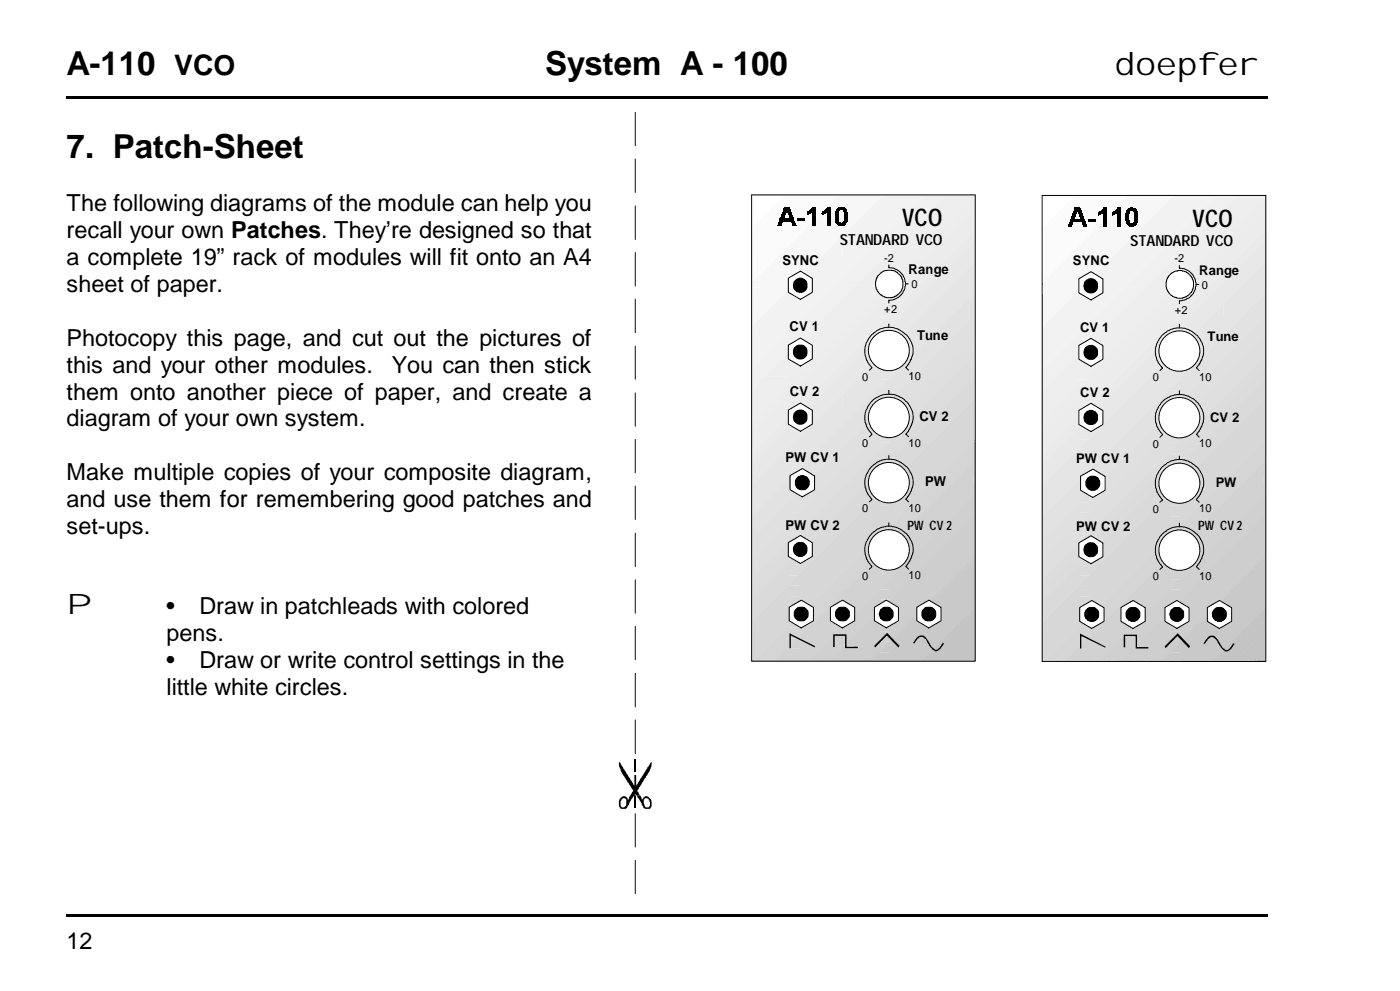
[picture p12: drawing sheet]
<svg xmlns="http://www.w3.org/2000/svg" width="210mm" height="149mm" viewBox="0 0 210 149" stroke-linecap="round" stroke-linejoin="round" font-family="sans-serif">
<defs><g id="words">
<g font-size="5">
<text x="10" y="11.3">A-110</text>
<text x="81.7" y="11.3">System A - 100</text>
<text x="10" y="23.7">7. Patch-Sheet</text>
</g>
<text font-size="4.8" x="167.2" y="11.3">doepfer</text>
<g font-size="4.2">
<text x="26.1" y="11.3">VCO</text>
<text x="10" y="92.1">P</text>
</g>
<g font-size="3.6">
<text x="135.3" y="33.9">VCO</text>
<text x="178.8" y="34">VCO</text>
</g>
<g font-size="3.5">
<text x="10" y="31.6">The following diagrams of the module can help you</text>
<text x="10" y="35.7">recall your own Patches. They’re designed so that</text>
<text x="10" y="39.8">a complete 19” rack of modules will fit onto an A4</text>
<text x="10" y="43.8">sheet of paper.</text>
<text x="10" y="51.9">Photocopy this page, and cut out the pictures of</text>
<text x="10" y="55.9">this and your other modules.</text>
<text x="10" y="59.9">them onto another piece of paper, and create a</text>
<text x="58.8" y="55.9">You can then stick</text>
<text x="10" y="63.9">diagram of your own system.</text>
<text x="10" y="72">Make multiple copies of your composite diagram,</text>
<text x="10" y="76">and use them for remembering good patches and</text>
<text x="10" y="80">set-ups.</text>
<text x="25" y="92.1">•</text>
<text x="29.9" y="92.1">Draw in patchleads with colored</text>
<text x="25" y="96.1">pens.</text>
<text x="25" y="100.1">•</text>
<text x="29.9" y="100.1">Draw or write control settings in the</text>
<text x="25" y="104.1">little white circles.</text>
<text x="10" y="142.2">12</text>
</g>
<g font-size="2.3">
<text x="125.9" y="36.8">STANDARD VCO</text>
<text x="169.5" y="36.8">STANDARD VCO</text>
</g>
<g font-size="2">
<text x="117.3" y="39.7">SYNC</text>
<text x="136.2" y="41.1">Range</text>
<text x="160.9" y="39.8">SYNC</text>
<text x="179.8" y="41.1">Range</text>
<text x="118.4" y="49.6">CV 1</text>
<text x="137.5" y="51">Tune</text>
<text x="161.9" y="49.7">CV 1</text>
<text x="181.1" y="51.1">Tune</text>
<text x="118.4" y="59.4">CV 2</text>
<text x="162" y="59.5">CV 2</text>
<text x="137.9" y="63.2">CV 2</text>
<text x="181.4" y="63.3">CV 2</text>
<text x="117.8" y="69.3">PW CV 1</text>
<text x="161.3" y="69.4">PW CV 1</text>
<text x="138.7" y="72.9">PW</text>
<text x="182.3" y="73">PW</text>
<text x="117.8" y="79.5">PW CV 2</text>
<text x="161.3" y="79.6">PW CV 2</text>
</g>
<g font-size="1.9">
<text x="136.1" y="79.4">PW CV 2</text>
<text x="179.6" y="79.5">PW CV 2</text>
</g>
<g font-size="1.7">
<text x="132.5" y="39.2">-2</text>
<text x="176.1" y="39.3">-2</text>
<text x="132.6" y="46.9">+2</text>
<text x="136.7" y="43.2">0</text>
<text x="176.1" y="47">+2</text>
<text x="180.2" y="43.3">0</text>
<text x="129.3" y="57.1">0</text>
<text x="136.2" y="57">10</text>
<text x="172.8" y="57.1">0</text>
<text x="179.8" y="57.1">10</text>
<text x="129.3" y="67.1">0</text>
<text x="136.2" y="67">10</text>
<text x="172.8" y="67.1">0</text>
<text x="179.8" y="67.1">10</text>
<text x="129.3" y="76.8">0</text>
<text x="136.2" y="76.8">10</text>
<text x="172.8" y="76.9">0</text>
<text x="179.8" y="76.8">10</text>
<text x="129.3" y="86.9">0</text>
<text x="136.2" y="86.8">10</text>
<text x="172.8" y="86.9">0</text>
<text x="179.8" y="86.9">10</text>
</g>
</g></defs>
<path d="M10 14.6h180.1" fill="none" stroke="#000" stroke-width=".38"/>
<path d="M10 137h180v7.1h-180z" fill="#fff"/>
<path d="M10 137.2h180.1" fill="none" stroke="#000" stroke-width=".38"/>
<path d="M10 15h90v120.8h-90z" fill="#fff"/>
<g fill="none" stroke="#000" stroke-width=".15">
<path d="M95.2 16.8v5M95.2 23.8v5M95.2 30.9v5M95.2 37.8v5.1M95.2 44.8v5.1M95.2 51.9v5M95.2 58.9v5M95.2 65.9v5M95.2 72.9v5M95.2 79.9v5M95.2 86.9v5M95.2 93.9v5"/>
<path d="M95.2 100.9v5.1M95.2 107.9v5M95.2 122v5M95.2 128.9v5"/>
</g>
<g fill="#000">
<path d="M92.8 114.2h.1l.4 .7 .3 .4v.2l1.1 1.5 .3 .7h.5l.3-.7h.2v-.3l.2-.1 .5-.9v-.2h.2v-.2h.1l.1-.3 .1-.1 .4-.7h.1v.8l-.2 .2v.3l-1.1 1.5-.3 .7h-1v-1.5h.3v1.5h.6l-.2 .5a.44 .44 0 0 0-.1 .6l.3 .4-1 .1-.6 .9-.1 .5-.2 .1v.2l-.2 .2h-.8l-.3-.2v-.9l.2-.6 .3-.2h.5l.3 .3h-.6l-.3 .2v.1l-.2 .2 .1 .9a.52 .52 0 0 0 .8-.4v-.8l-.2-.2h.4v.2h.2v-.4l.2-.1v-.2h.7v.1h.2l-.1-.1h-.7l.1-.4 .3-.1-.1-.2-1.8-2.7-.1-.5-.2-.2z" fill-rule="evenodd"/>
<path d="M95.5 119.2h.5l.2 .3v.3l.5-.5 .5 .1 .2 .2-.8 .1-.1 .8h.1l.1 .5h.5l.3-.2v-.6h-.1l-.2-.5h-.1v-.1h.4l.2 .5v.7l-.1 .3-.1 .1h-.9l-.4-.5-.1-.5z" fill-rule="evenodd"/>
</g>
<path d="M95.1 113.8h.3v1.8h-.3zM95.1 119.3h.3v1.7h-.3z" fill="#000"/>
<g fill="#fff">
<path d="M156.3 29.3h1.8l-1.8 1.9z" fill-rule="evenodd"/>
<path d="M156.5 30.8l1.4-1.5h1.9l-3.5 3.5v-1.8z" fill-rule="evenodd"/>
</g>
<path d="M156.9 32l2.7-2.7h1.8l-5.1 5.1v-1.8z" fill-rule="evenodd" fill="#fefefe"/>
<path d="M157 33.5l4.2-4.2h1.8l-6.7 6.8v-1.8z" fill-rule="evenodd" fill="#fdfdfd"/>
<path d="M156.6 35.6l6.3-6.3h1.8l-8.4 8.4v-1.7z" fill-rule="evenodd" fill="#fcfcfc"/>
<path d="M160.3 33.5l4.2-4.2h1.8l-10 10.1v-1.8z" fill-rule="evenodd" fill="#fbfbfb"/>
<path d="M157.7 37.8l8.5-8.5h1.7l-11.6 11.7v-1.8z" fill-rule="evenodd" fill="#fafafa"/>
<path d="M156.7 40.4l11.2-11.1h1.7l-13.3 13.3v-1.7z" fill-rule="evenodd" fill="#f9f9f9"/>
<g fill="#f8f8f8">
<path d="M168.4 30.4l1.1-1.1h1.8l-13.8 13.9h-1.2v-.7z" fill-rule="evenodd"/>
<path d="M156.3 43.2h1.1l-1.1 1.1z" fill-rule="evenodd"/>
</g>
<g fill="#f7f7f7">
<path d="M165.8 34.6l5.3-5.3h1.8l-13.5 13.6h-1.8z" fill-rule="evenodd"/>
<path d="M156.3 44.2l1.2-1.3h1.8l-3 3.1z" fill-rule="evenodd"/>
</g>
<g fill="#f6f6f6">
<path d="M159.6 42.4l13.2-13.1h1.7l-13.5 13.6h-1.8z" fill-rule="evenodd"/>
<path d="M156.8 45.2l2.4-2.3h1.8l-4.7 4.7v-1.8z" fill-rule="evenodd"/>
<path d="M163.3 40.4l11.1-11.1h1.8l-13.4 13.5-.2 .1h-1.7z" fill-rule="evenodd"/>
<path d="M156.4 47.3l4.4-4.4h1.8l-6.3 6.3v-1.7z" fill-rule="evenodd"/>
</g>
<g fill="#f4f4f4">
<path d="M168.6 36.7l7.4-7.4h1.8l-13.4 13.5-.1 .1h-1.8z" fill-rule="evenodd"/>
<path d="M156.9 48.4l5.5-5.5h1.9l-8 8v-1.8z" fill-rule="evenodd"/>
</g>
<g fill="#f3f3f3">
<path d="M169.2 37.8l.6-.5v1.7l-13.5 13.5v-1.7z" fill-rule="evenodd"/>
<path d="M171.3 35.7l6.4-6.4h1.8l-9.7 9.6v-1.7z" fill-rule="evenodd"/>
</g>
<g fill="#f2f2f2">
<path d="M175.1 33.5l4.3-4.2h1.7l-13.4 13.5-.1 .1h-1.8z" fill-rule="evenodd"/>
<path d="M157.1 51.6l8.7-8.7h1.7l-11.2 11.3v-1.8z" fill-rule="evenodd"/>
</g>
<g fill="#f1f1f1">
<path d="M169.9 40.4l11.1-11.1h1.7l-13.5 13.6h-1.7z" fill-rule="evenodd"/>
<path d="M158.7 51.6l8.7-8.7h1.7l-12.8 12.9v-1.7z" fill-rule="evenodd"/>
</g>
<g fill="#f0f0f0">
<path d="M175.1 36.7l7.4-7.4h1.8l-13.4 13.5-.2 .1h-1.7z" fill-rule="evenodd"/>
<path d="M165.1 46.7l3.9-3.8h1.7l-14.3 14.4h-.1v-1.7z" fill-rule="evenodd"/>
<path d="M178.8 34.6l5.3-5.3h1.7l-13.5 13.6h-1.7z" fill-rule="evenodd"/>
<path d="M169.2 44.2l1.3-1.3h1.7l-13.5 13.6h-1.7l10.4-10.4 .2-.3z" fill-rule="evenodd"/>
<path d="M156.7 56.7l.2-.2h1.7l-2.3 2.4v-1.7z" fill-rule="evenodd"/>
</g>
<path d="M156.3 57.3v.1z" fill="#f0f0f0"/>
<g fill="#efefef">
<path d="M172.6 42.4l13.1-13.1h1.7l-13.4 13.5-.1 .1h-1.7z" fill-rule="evenodd"/>
<path d="M158.8 56.2l13.3-13.3h1.7l-13.5 13.6h-1.7z" fill-rule="evenodd"/>
<path d="M156.7 58.3l1.8-1.8h1.7l-3.9 4v-1.7z" fill-rule="evenodd"/>
</g>
<g fill="#eee">
<path d="M178.8 37.8l8.5-8.5h1.7l-13.5 13.6h-1.7z" fill-rule="evenodd"/>
<path d="M167.8 48.8l5.9-5.9h1.7l-13.5 13.6h-1.7l7.2-7.2z" fill-rule="evenodd"/>
<path d="M156.7 59.9l3.4-3.4h1.7l-5.5 5.6v-1.7z" fill-rule="evenodd"/>
<path d="M177.7 40.4l11.1-11.1h1v.8l-11 10.9-.2 .3-1.9 1.9-.1 .1h-1.7z" fill-rule="evenodd"/>
<path d="M161.3 56.8l13.6-13.5h1.7l-13.4 13.5-.2 .1z" fill-rule="evenodd"/>
<path d="M156.5 61.6l4.8-4.7h1.7l-6.7 6.7v-1.7z" fill-rule="evenodd"/>
</g>
<g fill="#ededed">
<path d="M179.2 40.5l10.6-10.5v1.7l-.1 .1-12.5 12.5-.1 .1h-1.7z" fill-rule="evenodd"/>
<path d="M162 57.7l13.3-13.3h1.7l-13.5 13.6h-1.7z" fill-rule="evenodd"/>
<path d="M156.6 63.2l5.2-5.2h1.6l-7.1 7.2v-1.7z" fill-rule="evenodd"/>
</g>
<g fill="#ececec">
<path d="M179.2 42l10.6-10.4v1.7l-12.6 12.5-.1 .2h-1.7l3.2-3.2z" fill-rule="evenodd"/>
<path d="M162.3 59l13-13h1.7l-13.4 13.5-.1 .1h-1.7z" fill-rule="evenodd"/>
<path d="M157.7 63.6l4.1-4h1.6l-7.1 7.2v-1.7z" fill-rule="evenodd"/>
</g>
<g fill="#ebebeb">
<path d="M179.2 43.6l10.6-10.5v1.7l-.1 .1-12.5 12.5-.1 .1h-1.7z" fill-rule="evenodd"/>
<path d="M171.5 51.3l3.8-3.8h1.7l-13.4 13.5-.1 .1h-1.7z" fill-rule="evenodd"/>
<path d="M159.6 63.2l2.2-2.1h1.6l-7.1 7.2v-1.7z" fill-rule="evenodd"/>
</g>
<g fill="#eaeaea">
<path d="M179.2 45.2l10.6-10.5v1.7l-12.6 12.6-.1 .1h-1.7z" fill-rule="evenodd"/>
<path d="M162.3 62.1l13-13h1.7l-13.5 13.6h-1.7z" fill-rule="evenodd"/>
<path d="M156.5 68l5.3-5.3h1.6l-7.1 7.2v-1.7z" fill-rule="evenodd"/>
</g>
<g fill="#e9e9e9">
<path d="M179.2 46.8l10.6-10.5v1.7l-.1 .1-12.5 12.5-.1 .1h-1.7z" fill-rule="evenodd"/>
<path d="M162.4 63.6l12.9-12.9h1.7l-13.4 13.5-.1 .1h-1.7z" fill-rule="evenodd"/>
<path d="M156.5 69.6l5.3-5.3h1.6l-7.1 7.2v-1.7z" fill-rule="evenodd"/>
</g>
<g fill="#e8e8e8">
<path d="M176 51.6l13.8-13.8v1.8l-12.7 12.7h-1.8z" fill-rule="evenodd"/>
<path d="M168.6 58.9l6.6-6.5 .1-.1h1.7l-13.5 13.6h-1.7z" fill-rule="evenodd"/>
<path d="M156.9 70.6l4.7-4.6 .1-.1h1.7l-7.1 7.2v-1.8z" fill-rule="evenodd"/>
</g>
<g fill="#e7e6e7">
<path d="M159.6 69.5l10.2-10.1v1.6v.2l-13.5 13.4v-1.7z" fill-rule="evenodd"/>
<path d="M179.2 49.9l4.2-4.1v1.7l-13.6 13.5v-1.7l8.8-8.7z" fill-rule="evenodd"/>
<path d="M188.4 40.7l1.4-1.3v1.7l-6.4 6.3v-1.7z" fill-rule="evenodd"/>
</g>
<g fill="#e6e5e6">
<path d="M178.1 52.6l11.7-11.6v1.7l-.5 .5-12.1 12.1-.1 .1h-1.7z" fill-rule="evenodd"/>
<path d="M162.2 68.5l13.1-13.1h1.7l-13.5 13.6h-1.7z" fill-rule="evenodd"/>
<path d="M159.1 71.6l2.7-2.6h1.6l-7.1 7.2v-1.7z" fill-rule="evenodd"/>
</g>
<g fill="#e5e4e5">
<path d="M179.7 52.6l10.1-10v1.7l-12.7 12.7h-1.7z" fill-rule="evenodd"/>
<path d="M162.2 70.1l13.1-13.1h1.7l-13.4 13.5-.1 .1h-1.7z" fill-rule="evenodd"/>
<path d="M156.5 75.9l5.3-5.3h1.6l-7.1 7.2v-1.7z" fill-rule="evenodd"/>
</g>
<g fill="#e3e3e3">
<path d="M175.4 58.5l14.4-14.4v1.7l-.1 .1-12.5 12.5-.1 .1z" fill-rule="evenodd"/>
<path d="M162.2 71.6l13.1-13.1h1.7l-13.4 13.5-.1 .1h-1.7z" fill-rule="evenodd"/>
<path d="M156.9 77l4.9-4.9h1.6l-7.1 7.2v-1.7z" fill-rule="evenodd"/>
</g>
<g fill="#e2e2e2">
<path d="M175.4 60l14.4-14.3v1.7l-12.7 12.7h-1.7z" fill-rule="evenodd"/>
<path d="M162.2 73.2l13.1-13.1h1.7l-13.5 13.6h-1.7z" fill-rule="evenodd"/>
<path d="M156.4 79.1l5.4-5.4h1.6l-7.1 7.2v-1.7z" fill-rule="evenodd"/>
</g>
<g fill="#e0e0e0">
<path d="M175.4 61.6l14.4-14.3v1.7l-.1 .1-12.5 12.5-.1 .1z" fill-rule="evenodd"/>
<path d="M162.2 74.8l13.1-13.1h1.7l-13.4 13.5-.1 .1h-1.7z" fill-rule="evenodd"/>
<path d="M156.5 80.6l5.3-5.3h1.6l-7.1 7.2v-1.7z" fill-rule="evenodd"/>
<path d="M183.8 54.7l6-5.9v1.7l-.1 .1-12.3 12.3-.3 .3h-1.7z" fill-rule="evenodd"/>
<path d="M162.2 76.3l13.1-13.1h1.7l-13.5 13.6h-1.7z" fill-rule="evenodd"/>
<path d="M159.1 79.5l2.7-2.7h1.6l-7.1 7.2v-1.7z" fill-rule="evenodd"/>
</g>
<g fill="#dfdfdf">
<path d="M181.1 59l8.7-8.6v1.7l-12.4 12.4-.3 .3h-1.7z" fill-rule="evenodd"/>
<path d="M162.2 77.9l13.1-13.1h1.7l-13.4 13.5-.1 .1h-1.7z" fill-rule="evenodd"/>
<path d="M159.6 80.5l2.2-2.1h1.6l-7.1 7.2v-1.7z" fill-rule="evenodd"/>
</g>
<g fill="#dedede">
<path d="M180.6 61.1l9.2-9.1v1.7l-.1 .1-12.3 12.3-.3 .3h-1.7z" fill-rule="evenodd"/>
<path d="M162.2 79.5l13.1-13.1h1.7l-13.5 13.6h-1.7z" fill-rule="evenodd"/>
<path d="M156.4 85.4l5.4-5.4h1.6l-7.1 7.2v-1.7z" fill-rule="evenodd"/>
</g>
<g fill="#ddd">
<path d="M181.1 62.1l8.7-8.5v1.7l-12.4 12.3-.3 .4h-1.8z" fill-rule="evenodd"/>
<path d="M168.4 74.8l6.8-6.7 .1-.1h1.7l-13.4 13.5-.1 .1h-1.7l5.6-5.6z" fill-rule="evenodd"/>
<path d="M156.4 86.9l5.3-5.3h1.7l-7.1 7.2v-1.8z" fill-rule="evenodd"/>
</g>
<g fill="#dcdcdc">
<path d="M183.8 61l6-5.9v1.7l-.1 .1-12.3 12.3-.3 .3h-1.7z" fill-rule="evenodd"/>
<path d="M162.2 82.6l13.1-13.1h1.7l-13.4 13.5-.1 .1h-1.7z" fill-rule="evenodd"/>
<path d="M156.9 88l4.9-4.9h1.6l-7.1 7.2v-1.7z" fill-rule="evenodd"/>
</g>
<g fill="#dbdbdb">
<path d="M184.3 62.1l5.5-5.4v1.7l-12.4 12.4-.3 .3h-1.7z" fill-rule="evenodd"/>
<path d="M162.1 84.3l13.2-13.2h1.7l-13.5 13.6h-1.7z" fill-rule="evenodd"/>
<path d="M156.3 90.2l5.5-5.5h1.6l-7.1 7.2z" fill-rule="evenodd"/>
</g>
<g fill="#dadada">
<path d="M183.8 64.2l6-5.9v1.7l-.1 .1-12.3 12.3-.3 .3h-1.7z" fill-rule="evenodd"/>
<path d="M162.2 85.8l13.1-13.1h1.7l-13.4 13.5-.1 .1h-1.7z" fill-rule="evenodd"/>
<path d="M156.3 91.8l5.5-5.5h1.6l-7.1 7.2z" fill-rule="evenodd"/>
</g>
<g fill="#d8d8d8">
<path d="M180 69.6l9.8-9.8v1.7l-.1 .1-12.3 12.3-.3 .3h-1.7z" fill-rule="evenodd"/>
<path d="M164.1 85.4l11.2-11.2h1.7l-13.5 13.6h-1.7z" fill-rule="evenodd"/>
<path d="M157.9 91.7l3.9-3.9h1.6l-7.1 7.2v-1.7z" fill-rule="evenodd"/>
</g>
<g fill="#d7d7d7">
<path d="M180.5 70.6l9.3-9.2v1.7l-12.4 12.4-.3 .3h-1.7z" fill-rule="evenodd"/>
<path d="M162 89.2l13.3-13.4h1.7l-13.4 13.5-.1 .1h-1.7z" fill-rule="evenodd"/>
<path d="M159.4 91.7l2.4-2.3h1.6l-7.1 7.2v-1.7z" fill-rule="evenodd"/>
<path d="M175.8 77l14-14v1.7l-.1 .1-12.5 12.5-.1 .1h-1.7z" fill-rule="evenodd"/>
<path d="M162 90.7l13.3-13.3h1.7l-13.5 13.6h-1.7z" fill-rule="evenodd"/>
<path d="M156.4 96.4l5.4-5.4h1.6l-7.1 7.2v-1.7z" fill-rule="evenodd"/>
</g>
<g fill="#d6d6d6">
<path d="M180.5 73.7l9.3-9.1v1.7l-12.4 12.3-.3 .4h-1.7z" fill-rule="evenodd"/>
<path d="M171.5 82.8l3.8-3.8h1.7l-13.5 13.5h-1.7z" fill-rule="evenodd"/>
<path d="M156.7 97.6l5.1-5.1h1.6l-6.4 6.6h-.7v-1.1z" fill-rule="evenodd"/>
</g>
<g fill="#d5d5d5">
<path d="M180 75.9l9.8-9.8v1.7l-.1 .1-12.3 12.3-.3 .3h-1.7z" fill-rule="evenodd"/>
<path d="M164.1 91.7l11.2-11.2h1.7l-13.4 13.5-.1 .1h-1.7z" fill-rule="evenodd"/>
<path d="M157.7 98.1l4.1-4h1.6l-4.9 5h-1.7z" fill-rule="evenodd"/>
</g>
<g fill="#d4d4d4">
<path d="M180.5 76.9l9.3-9.2v1.7l-12.4 12.4-.3 .3h-1.7z" fill-rule="evenodd"/>
<path d="M163.6 93.9l11.7-11.8h1.7l-13.5 13.6h-1.7z" fill-rule="evenodd"/>
<path d="M158.8 98.7l3-3h1.6l-3.3 3.4h-1.7z" fill-rule="evenodd"/>
</g>
<g fill="#d3d3d3">
<path d="M178.8 80.1l11-10.8v1.7l-.1 .1-12.3 12.3-.3 .3h-1.8l3.3-3.3z" fill-rule="evenodd"/>
<path d="M162 97l13.3-13.3h1.7l-13.4 13.5-.1 .1h-1.7z" fill-rule="evenodd"/>
<path d="M159.9 99.1l1.8-1.8h1.7l-1.7 1.8z" fill-rule="evenodd"/>
</g>
<g fill="#d2d2d2">
<path d="M162 98.6l13.9-13.8v1.6l-12.7 12.7h-1.7z" fill-rule="evenodd"/>
<path d="M176.2 84.4l13.3-13.2v1.7l-13.6 13.5v-1.7z" fill-rule="evenodd"/>
<path d="M189.6 71l.2-.2v1.7l-.3 .3v-1.7z" fill-rule="evenodd"/>
</g>
<g fill="#d1d1d1">
<path d="M178.8 83.3l11-10.9v1.7l-12.6 12.6-.1 .1h-1.7l3.2-3.2z" fill-rule="evenodd"/>
<path d="M163.5 98.7l11.8-11.9h1.7l-12.1 12.3h-.1h-1.7z" fill-rule="evenodd"/>
</g>
<g fill="#d0d0d0">
<path d="M175.8 88l14-14v1.7l-.1 .1-12.5 12.5-.1 .1h-1.7z" fill-rule="evenodd"/>
<path d="M165.2 98.6l10.1-10.2h1.7l-10.6 10.7h-1.7z" fill-rule="evenodd"/>
<path d="M178.8 86.4l11-10.8v1.7l-12.6 12.5-.1 .2h-1.7z" fill-rule="evenodd"/>
<path d="M171.5 93.8l3.8-3.8h1.7l-9.1 9.1h-1.7z" fill-rule="evenodd"/>
</g>
<g fill="#cfcfcf">
<path d="M175.8 91.1l14-14v1.7l-.1 .2-12.5 12.4-.1 .1h-1.7z" fill-rule="evenodd"/>
<path d="M167.8 99.1l7.5-7.6h1.7l-7.4 7.6h-.1z" fill-rule="evenodd"/>
</g>
<g fill="#cecece">
<path d="M178.8 89.6l11-10.9v1.7l-12.6 12.6-.1 .1h-1.7z" fill-rule="evenodd"/>
<path d="M169.4 99.1l5.9-6h1.7l-5.9 6z" fill-rule="evenodd"/>
</g>
<g fill="#cdcdcd">
<path d="M179.2 90.7l10.6-10.4v1.7l-12.6 12.5-.1 .2h-1.7l3.2-3.3z" fill-rule="evenodd"/>
<path d="M171 99l4.3-4.3h1.7l-4.3 4.4h-.1h-1.7z" fill-rule="evenodd"/>
</g>
<g fill="#ccc">
<path d="M179.2 92.3l10.6-10.5v1.7l-.1 .2-12.5 12.4-.1 .1h-1.7z" fill-rule="evenodd"/>
<path d="M172.6 99l2.7-2.8h1.7l-2.8 2.9h-1.7z" fill-rule="evenodd"/>
</g>
<g fill="#cbcbcb">
<path d="M179.2 93.9l10.6-10.5v1.7l-12.6 12.6-.1 .1h-1.7l3.2-3.2z" fill-rule="evenodd"/>
<path d="M174.1 99.1l1.2-1.3h1.7l-1.2 1.3z" fill-rule="evenodd"/>
</g>
<path d="M179.2 95.5l10.6-10.5-.1 1.8-12 12-.3 .3h-1.8z" fill-rule="evenodd" fill="#cacaca"/>
<g fill="#c8c8c8">
<path d="M179.2 97l10.6-10.4v1.7l-10.5 10.4-.4 .4h-1.7z" fill-rule="evenodd"/>
<path d="M179.2 98.6l10.6-10.5v1.7l-.1 .2-9.1 9.1h-.1h-1.7z" fill-rule="evenodd"/>
</g>
<path d="M180.3 99.1l9.5-9.4v1.7l-7.7 7.7z" fill-rule="evenodd" fill="#c7c7c7"/>
<path d="M182 99l7.8-7.7v1.7l-6.2 6.1h-1.7z" fill-rule="evenodd" fill="#c6c6c6"/>
<path d="M183.5 99.1l6.3-6.3-.1 1.8-4.4 4.5h-.1z" fill-rule="evenodd" fill="#c5c5c5"/>
<path d="M185.2 99l4.6-4.6v1.7l-3 3h-1.7z" fill-rule="evenodd" fill="#c4c4c4"/>
<path d="M186.6 99.1l3.2-3.1v1.7l-1.4 1.4h-.1h-1.7z" fill-rule="evenodd" fill="#c3c3c3"/>
<path d="M188.3 98.9l1.5-1.3v1.5h-1.6z" fill-rule="evenodd" fill="#c2c2c2"/>
<path d="M156.3 29.3h33.5v69.8h-33.5z" fill="none" stroke="#000" stroke-width=".15"/>
<path d="M161.8 61.5l.7-.3 .3-.3 .4-.1a.46 .46 0 0 1 .6-.1l.8 .4 .3 .3 .5 .1v2.2l-1.4 .7a.47 .47 0 0 1-.4 .3 .47 .47 0 0 1-.4-.3l-.4-.1-.3-.2-.7-.4z" fill-rule="evenodd" fill="#fff"/>
<path d="M161.8 61.5l1.8-1 1.8 1v2.1l-1.8 1.1-1.8-1.1z" fill="none" stroke="#000" stroke-width=".15"/>
<circle cx="163.5" cy="62.6" r="1.05" fill="#000" stroke="#000" stroke-width=".15"/>
<path d="M162 71.4l1.4-.8a.59 .59 0 0 1 .7-.1l.6 .3v.1l.8 .3v.2h.2v2.1l-1.7 1h-.3v-.1l-1.7-.9z" fill-rule="evenodd" fill="#fff"/>
<path d="M162 71.4l1.9-1.1 1.8 1.1v2.1l-1.9 1-1.8-1z" fill="none" stroke="#000" stroke-width=".15"/>
<circle cx="163.8" cy="72.4" r="1.05" fill="#000" stroke="#000" stroke-width=".15"/>
<path d="M161.8 81.4l1-.7 .4-.1 .2-.3h.3v.2l.9 .4 .1 .2 .7 .3v2.1l-1.4 .7a.47 .47 0 0 1-.7 .1l-1.5-.8z" fill-rule="evenodd" fill="#fff"/>
<path d="M161.8 81.4l1.8-1.1 1.8 1.1v2l-1.8 1.1-1.8-1.1z" fill="none" stroke="#000" stroke-width=".15"/>
<path d="M162.8 81.6l.5-.2h.5l.4 .2 .3 .4v1l-.5 .4h-.7a.74 .74 0 0 1-.7-.6l-.1-.5z" fill-rule="evenodd" fill="#000" stroke="#000" stroke-width=".15"/>
<path d="M161.8 51.8l.7-.4 .3-.3h.4a.46 .46 0 0 1 .6-.2l.8 .5 .3 .2 .5 .2v2.1l-1.4 .8a.47 .47 0 0 1-.4 .2 .47 .47 0 0 1-.4-.2l-1.4-.8z" fill-rule="evenodd" fill="#fff"/>
<path d="M161.8 51.8l1.8-1.1 1.8 1.1v2l-1.8 1.1-1.8-1.1z" fill="none" stroke="#000" stroke-width=".15"/>
<path d="M162.8 52.1l.5-.3h.5v.1a.96 .96 0 0 1 .7 .6v.6a.98 .98 0 0 1-.7 .7h-.5a1.03 1.03 0 0 1-.7-.6v-.7z" fill-rule="evenodd" fill="#000" stroke="#000" stroke-width=".15"/>
<path d="M161.8 41.8l1-.7h.4l.2-.3h.3v.1l.9 .5 .1 .1 .7 .3v2.1l-1.4 .8a.47 .47 0 0 1-.4 .3 .47 .47 0 0 1-.4-.3l-1.4-.8z" fill-rule="evenodd" fill="#fff"/>
<path d="M160.4 33.3h2.3M160.4 33.2h2.3M160.4 33.1h2.2M161.8 41.8l1.8-1.1 1.8 1.1v2.1l-1.8 1.1-1.8-1.1z" fill="none" stroke="#000" stroke-width=".15"/>
<path d="M162.9 42l.3-.2h.6l.4 .2 .3 .2v.3v.9l-.5 .4-.6 .1a.95 .95 0 0 1-.9-.9l.1-.8z" fill-rule="evenodd" fill="#000" stroke="#000" stroke-width=".15"/>
<g fill="#000">
<path d="M160.1 33.9l.6 .1zM160.2 33.9h.5zM160.2 33.8h.5v.1h-.5zM160.2 33.7l.5 .1zM160.2 33.7h.5zM160.2 33.6h.6v.1h-.6zM160.3 33.5l.5 .1zM160.3 33.5h.6zM160.3 33.4l.6 .1zM160.3 33.4h.6h-.6zM160.3 33.3l.6 .1zM160.5 32.9h.6z"/>
<path d="M160.5 32.8l.6 .1zM160.6 32.7h.5v.1h-.5zM160.6 32.7h.5zM160.6 32.6l.5 .1zM160.7 32.6h.5zM160.7 32.5h.5v.1h-.5zM160.7 32.5h.5zM160.7 32.4l.5 .1zM160.7 32.4h.5zM160.7 32.3h.5v.1h-.5zM160.7 32.3h.6zM160.7 32.2l.6 .1z"/>
<path d="M160.8 32.2h.5zM160.8 32.1h.5v.1h-.5zM160.9 32l.4 .1zM160.9 32h.5zM160.9 31.9h.5v.1h-.5zM160.9 31.8l.6 .1zM160.9 31.8h.6zM161 31.7l.5 .1zM161 31.7h.5h-.5zM161 31.6l.5 .1zM161 31.6h.5zM161 31.5l1.1 .1z"/>
<path d="M161.1 31.4h.9v.1h-.9zM161.1 31.2h.9v.2h-.9zM161.2 31.2h.8zM161.2 31.1h.7v.1h-.7zM161.6 31.7h.5h-.5zM161.6 31.6l.5 .1zM161.6 31.6h.5zM161.7 31.8l.5 .1zM161.7 31.8h.5zM161.7 31.7l.4 .1zM161.7 32h.5zM161.7 31.9h.5v.1h-.5z"/>
<path d="M161.8 32.2h.5zM161.8 32.1h.5v.1h-.5zM161.8 32l.5 .1zM161.8 32.3h.5zM161.8 32.2l.5 .1zM161.9 32.4l.5 .1zM161.9 32.4h.5zM161.9 32.3h.4v.1h-.4zM161.9 32.6h.5zM161.9 32.5h.5v.1h-.5zM161.9 32.5h.5zM162 32.7h.5v.1h-.5z"/>
<path d="M162 32.7h.5zM162 32.6l.5 .1zM162 32.9h.6zM162 32.8l.6 .1zM162.2 33.3l.6 .1zM162.2 33.5h.6zM162.2 33.4l.6 .1zM162.2 33.4h.6h-.6zM162.3 33.7h.6zM162.3 33.6h.6v.1h-.6zM162.3 33.5l.5 .1zM162.3 33.8h.6v.1h-.6z"/>
<path d="M162.3 33.7l.6 .1zM162.4 33.9l.6 .1zM162.4 33.9h.5zM163.2 32.8h1.1v.4h-1.1zM164.6 32.2l.1 .1zM164.6 32.2h.3zM164.6 32.1h.4v.1h-.4zM164.6 32l.5 .1zM164.6 32h.6zM164.6 32h.7zM164.6 31.8h1.3v.2h-1.3zM164.7 31.8h1.2z"/>
<path d="M164.8 31.7l1.1 .1zM164.9 31.7h1h-1zM165 31.6l.9 .1zM165.1 31.6h.8zM165.1 31.5l.8 .1zM165.1 31.5h.8h-.8zM165.2 31.4l.7 .1zM165.3 31.4h.6zM165.3 31.3l.6 .1zM165.4 32.3h.5v1.7h-.5zM165.4 32.2l.5 .1zM165.4 32.2h.5z"/>
<path d="M165.4 32.1h.5v.1h-.5zM165.4 32l.5 .1zM165.4 32h.5zM165.4 31.2h.5v.1h-.5zM165.4 31.1h.5v.1h-.5zM166.8 32.2l.1 .1zM166.8 32.2h.2zM166.8 32.1h.4v.1h-.4zM166.8 32l.5 .1zM166.8 32h.6zM166.8 31.8h1.3v.2h-1.3zM166.8 31.8h1.3z"/>
<path d="M167 31.7l1.1 .1zM167 31.7h1.1h-1.1zM167.2 31.6l.9 .1zM167.2 31.6h.9zM167.3 31.5l.8 .1zM167.3 31.5h.8h-.8zM167.4 31.4l.7 .1zM167.4 31.4h.7zM167.5 31.3l.6 .1zM167.5 32.3h.6v1.7h-.6zM167.5 32.2l.6 .1zM167.5 32.2h.6z"/>
<path d="M167.5 32.1h.6v.1h-.6zM167.5 32l.6 .1zM167.5 32h.6zM167.5 31.2h.6v.1h-.6zM167.6 31.1h.5v.1h-.5zM168.7 32.9h.5zM168.7 32.8l.5 .1zM168.7 32.7h.5v.1h-.5zM168.7 32.7h.5zM168.7 32.6l.5 .1zM168.7 32.6h.5zM168.7 32.5h.5v.1h-.5z"/>
<path d="M168.7 32.5h.5zM168.7 32.4l.5 .1zM168.7 32.4h.5zM168.7 32.3h.5v.1h-.5zM168.7 32.3h.5zM168.7 32.2l.5 .1zM168.7 32.2h.5zM168.7 32.1h.5v.1h-.5zM168.8 33.2l.5 .1zM168.8 33.1h.5v.1h-.5zM168.8 33.1h.5zM168.8 33l.4 .1z"/>
<path d="M168.8 32.9h.4v.1h-.4zM168.8 32l.4 .1zM168.8 32h.4zM168.8 32h.5zM168.8 31.9h.5v.1h-.5zM168.8 31.8l.5 .1zM168.8 33.4h.6h-.6zM168.8 33.3l.6 .1zM168.8 33.3h.6zM168.8 31.8h.5zM168.8 31.7l.6 .1zM168.8 31.7h.6h-.6z"/>
<path d="M168.9 33.5h.6zM168.9 33.4l.6 .1zM168.9 31.6l.5 .1zM168.9 31.6h.6zM168.9 31.5l.6 .1zM169 33.5l1.4 .1zM169 31.5h1.4h-1.4zM169 33.6h1.4v.1h-1.4zM169 31.4h1.4v.1h-1.4zM169 33.7h1.3zM169 31.3l1.3 .1zM169.1 33.7l1.2 .1z"/>
<path d="M169.1 31.2h1.2v.1h-1.2zM169.2 33.8h1v.1h-1zM169.2 31.2h1zM169.3 33.9h.8zM169.3 31.2h.8zM169.5 33.9l.4 .1zM169.5 31.1l.4 .1zM169.8 33.5h.7zM169.8 31.5l.7 .1zM169.9 33.4l.6 .1zM169.9 31.6h.6zM170 33.4h.5h-.5z"/>
<path d="M170 31.6l.5 .1zM170 33.3l.5 .1zM170 33.3h.5zM170 31.7l.5 .1zM170 31.7h.5h-.5zM170.1 33.2l.4 .1zM170.1 33.1h.5v.1h-.5zM170.1 33.1h.5zM170.1 32h.5zM170.1 31.9h.5v.1h-.5zM170.1 31.8l.5 .1zM170.1 31.8h.4z"/>
<path d="M170.1 33l.5 .1zM170.1 32.9h.5v.1h-.5zM170.1 32.9h.5zM170.1 32.8l.5 .1zM170.1 32.7h.5v.1h-.5zM170.1 32.7h.5zM170.1 32.6l.5 .1zM170.1 32.6h.5zM170.1 32.5h.5v.1h-.5zM170.1 32.5h.5zM170.1 32.4l.5 .1zM170.1 32.4h.5z"/>
<path d="M170.1 32.3h.5v.1h-.5zM170.1 32.3h.5zM170.1 32.2l.5 .1zM170.1 32.2h.5zM170.1 32.1h.5v.1h-.5zM170.1 32l.5 .1z"/>
</g>
<path d="M160.5 33h2.1" fill="none" stroke="#000" stroke-width=".17"/>
<path d="M161.9 91.1l1.3-.8a.57 .57 0 0 1 .8-.1l1.3 .7 .1 .2h.1v2.1l-1 .6-.4 .1-.3 .3h-.2l-.4-.3-1.3-.7z" fill-rule="evenodd" fill="#fff"/>
<path d="M161.9 91.1l1.8-1.1 1.8 1.1v2l-1.8 1.1-1.8-1.1z" fill="none" stroke="#000" stroke-width=".15"/>
<path d="M163 91.3l.4-.2h.6l.6 .5 .1 .8-.4 .6-.3 .1h-.6l-.6-.4-.2-.3v-.6z" fill-rule="evenodd" fill="#000" stroke="#000" stroke-width=".15"/>
<path d="M168.1 91.1l1.3-.8a.57 .57 0 0 1 .8-.1l1.3 .7v.2h.2v2.1l-1.1 .6-.3 .1-.3 .3h-.2l-.4-.3-1.3-.7z" fill-rule="evenodd" fill="#fff"/>
<path d="M168.1 91.1l1.8-1.1 1.8 1.1v2l-1.9 1.1-1.7-1.1z" fill="none" stroke="#000" stroke-width=".15"/>
<path d="M169.2 91.3l.4-.2h.6l.6 .5 .1 .8-.4 .6-.3 .1h-.6l-.6-.4-.2-.3v-.6z" fill-rule="evenodd" fill="#000" stroke="#000" stroke-width=".15"/>
<path d="M174.7 91.1l1.3-.8a.47 .47 0 0 1 .7-.1l1.4 .7v.2h.2v2.1l-1.1 .6-.3 .1-.3 .3h-.2l-.1-.1-.6-.3v-.1l-1-.5z" fill-rule="evenodd" fill="#fff"/>
<path d="M174.7 91.1l1.7-1.1 1.9 1.1v2l-1.9 1.1-1.7-1.1z" fill="none" stroke="#000" stroke-width=".15"/>
<path d="M175.6 91.4l.4-.3h.7a.96 .96 0 0 1 .8 .7v.6a.96 .96 0 0 1-.8 .6v.1h-.5l-.6-.3-.1-.6h-.1z" fill-rule="evenodd" fill="#000" stroke="#000" stroke-width=".15"/>
<path d="M181 91.1l1.3-.8a.57 .57 0 0 1 .8-.1l1.3 .7 .1 .2h.2v2.1l-1.1 .6-.3 .1-.3 .3h-.3l-.3-.3-1.4-.7z" fill-rule="evenodd" fill="#fff"/>
<path d="M181 91.1l1.8-1.1 1.9 1.1v2l-1.9 1.1-1.8-1.1z" fill="none" stroke="#000" stroke-width=".15"/>
<path d="M182.2 91.3l.3-.2h.6l.7 .5 .1 .8-.5 .6-.3 .1h-.6l-.6-.4-.1-.3v-.6z" fill-rule="evenodd" fill="#000" stroke="#000" stroke-width=".15"/>
<path d="M161.9 95l3.9 1.9-.1 .2-3.7-1.9h.1v2h-.2zM168.5 95.1h2v2l-.1-.1h1.8v.2h-1.9v-2l.1 .1h-1.8l.1-.1v1.8h-.2zM176.6 94.9l1.8 2-.1 .3-1.9-2h.2l-1.8 2-.2-.3z" fill="#000"/>
<path d="M175.2 41.4l.8-.7 .6-.1h.6l.6 .1 .3 .2 .7 .8a1.52 1.52 0 0 1 .1 1.3l-.3 .8-.7 .7-.7 .2h-.6l-.8-.3-.6-.5-.3-.5-.1-1.2z" fill-rule="evenodd" fill="#fff" stroke="#000" stroke-width=".15"/>
<path d="M176.8 39.8v.4M176.8 45.1v.4M176.9 40.2a2.48 2.48 0 0 1 2.4 2.2v.5a2.69 2.69 0 0 1-2.4 2.2M179.3 42.6h.4" fill="none" stroke="#000" stroke-width=".15"/>
<circle cx="176.8" cy="52.6" r="3" fill="#fff" stroke="#000" stroke-width=".15"/>
<path d="M179.4 55.1l.4-.4 .4-.7 .3-1v-.7a3.8 3.8 0 0 0-2.8-3.1l-1.3-.1a3.8 3.8 0 0 0-3.2 3.2l.1 .8a3.8 3.8 0 0 0 1 2.1l-.4 .3M179.4 55.2l.4 .3" fill="none" stroke="#000" stroke-width=".15"/>
<circle cx="176.8" cy="62.6" r="3" fill="#fff" stroke="#000" stroke-width=".15"/>
<path d="M174.3 65.1l-.4-.5a3.4 3.4 0 0 1-.7-1.6 3.7 3.7 0 0 1 .6-2.2l.1-.1a3.3 3.3 0 0 1 1.6-1.3l.6-.2 1.1-.1a3.7 3.7 0 0 1 1.8 .7 3.5 3.5 0 0 1 1.5 2.5l-.1 .9-.2 .8-.4 .6-.4 .5M174.3 65.2l-.4 .3M179.4 65.1l.4 .4" fill="none" stroke="#000" stroke-width=".15"/>
<circle cx="176.9" cy="72.4" r="3" fill="#fff" stroke="#000" stroke-width=".15"/>
<path d="M174.3 75l-.4 .3M179.4 74.8l.4-.4 .4-.7 .3-1v-.6a3.7 3.7 0 0 0-2.3-3l-.6-.2h-1.2a3.7 3.7 0 0 0-3.2 3.2l.1 .8a3.7 3.7 0 0 0 1 2M179.4 74.9l.4 .4" fill="none" stroke="#000" stroke-width=".15"/>
<circle cx="176.8" cy="82.5" r="3.1" fill="#fff" stroke="#000" stroke-width=".15"/>
<path d="M176.8 48.6v.5M176.8 58.5v.6M176.8 68.4v.5M176.8 78.4v.6M174.3 85l-.4 .3M179.4 84.9l.4-.4 .4-.8 .3-.9v-.7a3.8 3.8 0 0 0-2.8-3.1h-1.6a3.4 3.4 0 0 0-1.6 .8l-.6 .7-.5 .8-.2 .8 .1 1.1a2.85 2.85 0 0 0 .8 1.6l.2 .2M179.4 85l.4 .3" fill="none" stroke="#000" stroke-width=".15"/>
<path d="M180.9 95.7l.5-.4h.7l.6 .7 .2 .6-.2-.1-.4-.7-.4-.3a1.14 1.14 0 0 0-1 .6l-.3 .5v-.2l-.1 .1zM182.7 96.4h.1v.2l.1-.2h-.1h.1l.5 .8a.48 .48 0 0 0 .9 0h.1l.5-.8 .1 .2v-.2l.1 .2-.2 .2a1.52 1.52 0 0 1-1.1 .9l-.7-.5-.3-.4z" fill="#000"/>
<g fill="#fff">
<path d="M112.7 29.2h1.9v.1l-1.9 1.8z" fill-rule="evenodd"/>
<path d="M112.7 30.9l1.7-1.7h1.8l-3.5 3.5z" fill-rule="evenodd"/>
</g>
<path d="M112.7 32.5l3.3-3.3h1.8l-5.1 5.2z" fill-rule="evenodd" fill="#fefefe"/>
<path d="M113.3 33.6l4.4-4.4h1.8l-6.8 6.8v-1.8z" fill-rule="evenodd" fill="#fdfdfd"/>
<path d="M112.9 35.7l6.5-6.5h1.7l-8.4 8.4v-1.7z" fill-rule="evenodd" fill="#fcfcfc"/>
<path d="M113.6 36.6l7.4-7.4h1.8l-10.1 10.1v-1.8z" fill-rule="evenodd" fill="#fbfbfb"/>
<path d="M113.5 38.3l9.1-9.1h1.8l-11.7 11.7v-1.7z" fill-rule="evenodd" fill="#fafafa"/>
<path d="M113.1 40.4l11.2-11.2h1.7l-13.3 13.3v-1.7z" fill-rule="evenodd" fill="#f9f9f9"/>
<g fill="#f8f8f8">
<path d="M124.2 30.9l1.7-1.7h1.8l-13.8 13.9h-1.2v-.6l11.1-11.1z" fill-rule="evenodd"/>
<path d="M112.7 43.1h1.2l-1.2 1.1z" fill-rule="evenodd"/>
</g>
<g fill="#f7f7f7">
<path d="M114.2 42.5l13.4-13.3h1.8l-13.6 13.6h-1.8z" fill-rule="evenodd"/>
<path d="M112.7 44.1l1.3-1.3h1.8l-3.1 3.1z" fill-rule="evenodd"/>
</g>
<g fill="#f6f6f6">
<path d="M116.5 41.9l12.7-12.7h1.8l-13.5 13.6h-1.8z" fill-rule="evenodd"/>
<path d="M112.7 45.7l2.9-2.9h1.8l-4.7 4.7z" fill-rule="evenodd"/>
<path d="M119.6 40.4l11.3-11.2h1.7l-13.5 13.6h-1.8z" fill-rule="evenodd"/>
<path d="M113.3 46.7l3.8-3.8 .2-.1h1.7l-6.3 6.4v-1.8z" fill-rule="evenodd"/>
</g>
<g fill="#f4f4f4">
<path d="M124.4 37.3l8.1-8.1h1.8l-13.6 13.6h-1.7l4.8-4.8z" fill-rule="evenodd"/>
<path d="M113.4 48.3l5.5-5.5h1.8l-8 8v-1.8z" fill-rule="evenodd"/>
</g>
<g fill="#f3f3f3">
<path d="M124.6 38.7l1.7-1.5v1.7l-.1 .1-13.5 13.5v-1.8l11.1-11z" fill-rule="evenodd"/>
<path d="M134.2 29.2h1.7v.1l-9.6 9.6v-1.8z" fill-rule="evenodd"/>
</g>
<g fill="#f2f2f2">
<path d="M124.6 40.4l11.2-11.2h1.7l-13.5 13.6h-1.7z" fill-rule="evenodd"/>
<path d="M117.3 47.8l4.9-5h1.8l-11.3 11.3v-1.7z" fill-rule="evenodd"/>
</g>
<g fill="#f1f1f1">
<path d="M126.2 40.4l11.3-11.2h1.6l-13.5 13.6h-1.7z" fill-rule="evenodd"/>
<path d="M113.6 53.1l10.1-10.2 .2-.1h1.7l-12.9 12.9v-1.7z" fill-rule="evenodd"/>
</g>
<g fill="#f0f0f0">
<path d="M127.3 40.9l11.7-11.7h1.7l-13.5 13.6h-1.8z" fill-rule="evenodd"/>
<path d="M124.2 44l1.2-1.2h1.7l-14.3 14.4h-.1v-1.7z" fill-rule="evenodd"/>
<path d="M135.7 34.1l4.8-4.9h1.7l-13.5 13.6h-1.7l8.1-8z" fill-rule="evenodd"/>
<path d="M113.5 56.3l13.5-13.5h1.7l-13.6 13.6h-1.6z" fill-rule="evenodd"/>
<path d="M112.9 56.9l.5-.5h1.7l-2.4 2.4v-1.7z" fill-rule="evenodd"/>
</g>
<g fill="#efefef">
<path d="M129.5 41.9l12.7-12.7h1.6l-13.5 13.6h-1.7z" fill-rule="evenodd"/>
<path d="M124.6 46.7l3.8-3.8 .2-.1h1.7l-13.5 13.5-.1 .1h-1.7z" fill-rule="evenodd"/>
<path d="M112.9 58.5l2.1-2.1h1.7l-4 4v-1.7z" fill-rule="evenodd"/>
</g>
<g fill="#eee">
<path d="M135.3 37.7l8.4-8.5h1.7l-13.5 13.6h-1.7l4.9-4.8z" fill-rule="evenodd"/>
<path d="M117.8 55.2l12.3-12.4h1.7l-13.5 13.6h-1.7z" fill-rule="evenodd"/>
<path d="M112.9 60l3.6-3.6h1.7l-5.5 5.6v-1.7z" fill-rule="evenodd"/>
<path d="M134.1 40.4l11.2-11.2h.9v.8l-13 13.1-.1 .1h-1.7z" fill-rule="evenodd"/>
<path d="M122 52.5l9.3-9.3h1.7l-13.5 13.6h-1.7z" fill-rule="evenodd"/>
<path d="M112.9 61.6l4.7-4.7 .1-.1h1.7l-6.7 6.7v-1.7z" fill-rule="evenodd"/>
</g>
<g fill="#ededed">
<path d="M138.4 37.6l7.8-7.7v1.7l-12.7 12.7h-1.7z" fill-rule="evenodd"/>
<path d="M119.4 56.7l12.4-12.4h1.7l-13.4 13.5-.2 .1h-1.7z" fill-rule="evenodd"/>
<path d="M113.5 62.6l4.7-4.7h1.7l-7.2 7.2v-1.7z" fill-rule="evenodd"/>
</g>
<g fill="#ececec">
<path d="M137.9 39.8l8.3-8.3v1.7l-.1 .1-12.5 12.5-.1 .1h-1.7z" fill-rule="evenodd"/>
<path d="M118.2 59.4l13.6-13.5h1.7l-13.6 13.6h-1.7z" fill-rule="evenodd"/>
<path d="M112.9 64.8l5.3-5.3h1.7l-7.2 7.2v-1.7z" fill-rule="evenodd"/>
</g>
<g fill="#ebebeb">
<path d="M132.4 46.8l13.8-13.8v1.7l-.1 .1-12.5 12.5-.1 .1h-1.7z" fill-rule="evenodd"/>
<path d="M127.1 52.1l4.7-4.7h1.7l-13.6 13.6h-1.7z" fill-rule="evenodd"/>
<path d="M113 66.2l5.2-5.2h1.7l-7.2 7.2v-1.7z" fill-rule="evenodd"/>
</g>
<g fill="#eaeaea">
<path d="M140.3 40.4l5.9-5.8v1.7l-12.7 12.7h-1.7z" fill-rule="evenodd"/>
<path d="M121.8 59l10-10h1.7l-13.4 13.5-.2 .1h-1.7z" fill-rule="evenodd"/>
<path d="M112.9 67.9l5.3-5.3h1.7l-7.2 7.2v-1.7z" fill-rule="evenodd"/>
</g>
<g fill="#e9e9e9">
<path d="M141.9 40.4l4.3-4.2v1.7l-.5 .5-12.1 12.1-.1 .1h-1.7z" fill-rule="evenodd"/>
<path d="M130.3 52.1l1.5-1.5h1.7l-13.6 13.6h-1.7z" fill-rule="evenodd"/>
<path d="M112.9 69.5l5.3-5.3h1.7l-7.2 7.2v-1.7z" fill-rule="evenodd"/>
</g>
<g fill="#e8e8e8">
<path d="M136.1 47.8l10.1-10v1.7l-12.7 12.7h-1.7z" fill-rule="evenodd"/>
<path d="M131.4 52.5l.3-.3h1.8l-13.4 13.5-.2 .1h-1.7z" fill-rule="evenodd"/>
<path d="M114.4 69.5l3.8-3.7h1.7l-7.2 7.2v-1.8z" fill-rule="evenodd"/>
</g>
<g fill="#e7e6e7">
<path d="M124.4 61.1l1.9-1.8v1.7l-13.6 13.5v-1.6z" fill-rule="evenodd"/>
<path d="M132.4 53.1l7.5-7.4v1.7l-.1 .1-13.5 13.4v-1.7z" fill-rule="evenodd"/>
<path d="M140.8 44.7l5.4-5.4v1.7l-.1 .1-6.2 6.2v-1.7z" fill-rule="evenodd"/>
</g>
<g fill="#e6e5e6">
<path d="M140.3 46.7l5.9-5.8v1.7l-12.7 12.7h-1.7z" fill-rule="evenodd"/>
<path d="M118.7 68.5l13.1-13.2h1.7l-13.4 13.5-.2 .1h-1.7z" fill-rule="evenodd"/>
<path d="M115.4 71.7l2.8-2.8h1.7l-7.2 7.2v-1.7z" fill-rule="evenodd"/>
</g>
<g fill="#e5e4e5">
<path d="M132.4 56.3l13.8-13.8v1.7l-.1 .1-12.5 12.5-.1 .1h-1.7z" fill-rule="evenodd"/>
<path d="M118.7 70l13.1-13.1h1.7l-13.6 13.6h-1.7z" fill-rule="evenodd"/>
<path d="M112.8 75.9l5.4-5.4h1.7l-7.2 7.2v-1.7z" fill-rule="evenodd"/>
</g>
<g fill="#e3e3e3">
<path d="M135.5 54.7l10.7-10.7v1.7l-.1 .1-12.6 12.7h-1.7z" fill-rule="evenodd"/>
<path d="M118.6 71.7l13.2-13.2h1.7l-13.6 13.6h-1.7z" fill-rule="evenodd"/>
<path d="M113.3 76.9l4.9-4.8h1.7l-7.2 7.1v-1.6z" fill-rule="evenodd"/>
</g>
<g fill="#e2e2e2">
<path d="M139.7 52.1l6.5-6.5v1.7l-12.3 12.4-.4 .3h-1.7z" fill-rule="evenodd"/>
<path d="M121.8 70l10-10h1.7l-13.4 13.5-.2 .1h-1.7z" fill-rule="evenodd"/>
<path d="M116.5 75.3l1.7-1.7h1.7l-7.2 7.3v-1.7z" fill-rule="evenodd"/>
</g>
<g fill="#e0e0e0">
<path d="M131.8 61.6l14.4-14.4v1.7l-.1 .1-12.6 12.6h-1.7z" fill-rule="evenodd"/>
<path d="M118.6 74.8l13.2-13.2h1.7l-13.6 13.6h-1.7z" fill-rule="evenodd"/>
<path d="M113.3 80.1l4.9-4.9h1.7l-7.2 7.2v-1.7z" fill-rule="evenodd"/>
<path d="M135.5 59.4l10.7-10.6v1.7l-12.3 12.3-.4 .4h-1.7l3.3-3.3z" fill-rule="evenodd"/>
<path d="M119.1 75.9l12.7-12.7h1.7l-13.4 13.5-.2 .1h-1.7z" fill-rule="evenodd"/>
<path d="M112.7 82.3l5.5-5.5h1.7l-7.2 7.1z" fill-rule="evenodd"/>
</g>
<g fill="#dfdfdf">
<path d="M135 61.6l11.2-11.3v1.7l-.1 .2-12.2 12.2-.4 .3h-1.7z" fill-rule="evenodd"/>
<path d="M120.8 75.7l11-11h1.7l-13.6 13.7h-1.7z" fill-rule="evenodd"/>
<path d="M114.3 82.3l3.9-3.9h1.7l-7.2 7.2v-1.7z" fill-rule="evenodd"/>
</g>
<g fill="#dedede">
<path d="M135.5 62.6l10.7-10.7v1.7l-12.3 12.4-.4 .3h-1.7l3.3-3.2z" fill-rule="evenodd"/>
<path d="M118.7 79.5l13.1-13.2h1.7l-13.4 13.5-.2 .1h-1.7z" fill-rule="evenodd"/>
<path d="M112.7 85.4l5.5-5.5h1.7l-7.2 7.2z" fill-rule="evenodd"/>
</g>
<g fill="#ddd">
<path d="M132.2 67.4l14-13.9v1.7l-.1 .1-12.5 12.5-.1 .1h-1.7z" fill-rule="evenodd"/>
<path d="M127.1 72.6l4.6-4.7h1.8l-13.6 13.6h-1.7z" fill-rule="evenodd"/>
<path d="M113.8 85.9l4.2-4.3 .2-.1h1.7l-7.2 7.2v-1.7z" fill-rule="evenodd"/>
</g>
<g fill="#dcdcdc">
<path d="M135.5 65.7l10.7-10.6v1.7l-12.3 12.3-.4 .4h-1.7z" fill-rule="evenodd"/>
<path d="M118.4 82.8l13.4-13.3h1.7l-13.4 13.5-.2 .1h-1.7z" fill-rule="evenodd"/>
<path d="M112.7 88.6l5.5-5.5h1.7l-7.2 7.2z" fill-rule="evenodd"/>
</g>
<g fill="#dbdbdb">
<path d="M132.2 70.6l14-14v1.7l-.1 .2-12.5 12.5h-.1h-1.7z" fill-rule="evenodd"/>
<path d="M121.8 81l10-10h1.7l-13.6 13.7h-1.7z" fill-rule="evenodd"/>
<path d="M114.9 87.9l3.3-3.2h1.7l-7.2 7.2v-1.7z" fill-rule="evenodd"/>
</g>
<g fill="#dadada">
<path d="M131.8 72.6l14.4-14.3v1.6l-12.7 12.7h-1.7z" fill-rule="evenodd"/>
<path d="M118.4 86l13.4-13.4h1.7l-13.4 13.5-.2 .1h-1.7z" fill-rule="evenodd"/>
<path d="M112.7 91.7l5.5-5.5h1.7l-7.2 7.2z" fill-rule="evenodd"/>
</g>
<g fill="#d8d8d8">
<path d="M135.5 70.4l10.7-10.6v1.7l-12.3 12.3-.4 .4h-1.7l3.3-3.2z" fill-rule="evenodd"/>
<path d="M119.1 86.9l12.7-12.7h1.7l-13.4 13.5-.2 .1h-1.7z" fill-rule="evenodd"/>
<path d="M112.7 93.3l5.5-5.5h1.7l-7.2 7.2z" fill-rule="evenodd"/>
</g>
<g fill="#d7d7d7">
<path d="M135 72.6l11.2-11.3v1.7l-.1 .2-12.2 12.2-.4 .3h-1.7z" fill-rule="evenodd"/>
<path d="M131.8 75.7h1.7v.1l-13.6 13.6h-1.7z" fill-rule="evenodd"/>
<path d="M114.3 93.3l3.9-3.9h1.7l-7.2 7.2v-1.7z" fill-rule="evenodd"/>
<path d="M135.5 73.6l10.7-10.7v1.7l-12.3 12.4-.4 .3h-1.7l3.3-3.2z" fill-rule="evenodd"/>
<path d="M118.7 90.5l13.1-13.2h1.7l-13.4 13.5-.2 .1h-1.7z" fill-rule="evenodd"/>
<path d="M112.7 96.4l5.5-5.5h1.7l-7.2 7.2z" fill-rule="evenodd"/>
</g>
<g fill="#d6d6d6">
<path d="M132.6 78l13.6-13.5v1.7l-.1 .1-12.5 12.5-.1 .1h-1.7z" fill-rule="evenodd"/>
<path d="M119.9 90.7l11.9-11.8h1.7l-13.6 13.6h-1.7z" fill-rule="evenodd"/>
<path d="M112.8 97.9l5.4-5.4h1.7l-6.6 6.6h-.6v-1.1z" fill-rule="evenodd"/>
</g>
<g fill="#d5d5d5">
<path d="M135.3 77l10.9-10.9v1.7l-11.9 11.9-.8 .8h-1.7l3.3-3.2z" fill-rule="evenodd"/>
<path d="M128.9 83.3l2.9-2.8h1.7l-13.4 13.5-.2 .1h-1.7z" fill-rule="evenodd"/>
<path d="M113.3 98.9l4.9-4.8h1.7l-5 5h-1.7z" fill-rule="evenodd"/>
</g>
<g fill="#d4d4d4">
<path d="M137.9 75.9l8.3-8.3v1.7l-.1 .2-11.8 11.8-.8 .7h-1.7z" fill-rule="evenodd"/>
<path d="M119.9 93.9l11.9-11.9h1.7l-13.6 13.7h-1.7z" fill-rule="evenodd"/>
<path d="M114.9 98.9l3.3-3.2h1.7l-3.4 3.4h-1.7z" fill-rule="evenodd"/>
</g>
<g fill="#d3d3d3">
<path d="M138.4 76.9l7.8-7.7v1.8l-12.7 12.7h-1.7z" fill-rule="evenodd"/>
<path d="M128.4 86.9l3.3-3.2h1.8l-13.4 13.5h-.2h-1.7z" fill-rule="evenodd"/>
<path d="M116.8 98.6l1.4-1.4h1.7l-1.8 1.9h-1.8z" fill-rule="evenodd"/>
</g>
<g fill="#d2d2d2">
<path d="M119.9 97l12.4-12.3v1.7l-.2 .2-12.5 12.5h-1.7z" fill-rule="evenodd"/>
<path d="M145.8 71.1h.1v1.7l-13.6 13.6v-1.7l.1-.2z" fill-rule="evenodd"/>
<path d="M145.9 71l.3-.2v1.7l-.3 .2z" fill-rule="evenodd"/>
</g>
<g fill="#d1d1d1">
<path d="M138.4 80.1l7.8-7.8v1.7l-.1 .2-12.6 12.6h-1.7z" fill-rule="evenodd"/>
<path d="M119.9 98.6l11.9-11.8h1.7l-12.3 12.3h-1.7z" fill-rule="evenodd"/>
</g>
<g fill="#d0d0d0">
<path d="M145.8 74.3l.4-.3v1.6l-.3 .4-12.3 12.3h-.1h-1.7z" fill-rule="evenodd"/>
<path d="M122 98.1l9.8-9.8h1.7l-10.7 10.8h-1.7z" fill-rule="evenodd"/>
<path d="M132.6 89l13.6-13.5v1.7l-.1 .1-12.5 12.5-.1 .1h-1.7z" fill-rule="evenodd"/>
<path d="M123.5 98.1l8.3-8.2h1.7l-9.2 9.2h-1.7z" fill-rule="evenodd"/>
</g>
<g fill="#cfcfcf">
<path d="M135.3 88l10.9-10.9v1.7l-12.7 12.7h-1.7l3.3-3.2z" fill-rule="evenodd"/>
<path d="M128.9 94.3l2.9-2.8h1.7l-7.6 7.6h-1.7z" fill-rule="evenodd"/>
</g>
<g fill="#cecece">
<path d="M133.1 91.8l13.1-13.1v1.6l-.1 .2-12.5 12.5h-.1h-1.7z" fill-rule="evenodd"/>
<path d="M126.7 98.1l5.1-5.1h1.7l-6 6.1h-1.7z" fill-rule="evenodd"/>
</g>
<g fill="#cdcdcd">
<path d="M138.4 87.9l7.8-7.7v1.7l-12.7 12.7h-1.7z" fill-rule="evenodd"/>
<path d="M127.8 98.6l4-4h1.7l-4.5 4.5h-1.7z" fill-rule="evenodd"/>
</g>
<g fill="#ccc">
<path d="M132.6 95.3l13.6-13.5v1.7l-.1 .1-12.5 12.5-.1 .1h-1.7z" fill-rule="evenodd"/>
<path d="M129.5 98.5l2.3-2.3h1.7l-2.9 2.9h-1.7z" fill-rule="evenodd"/>
</g>
<g fill="#cbcbcb">
<path d="M135.7 93.9l10.5-10.5v1.7l-12.7 12.7h-1.7z" fill-rule="evenodd"/>
<path d="M130.5 99.1l1.3-1.3h1.7l-1.3 1.3z" fill-rule="evenodd"/>
</g>
<path d="M140.3 90.7l5.9-5.8v1.8l-11.1 11.1-1.3 1.3h-1.8z" fill-rule="evenodd" fill="#cacaca"/>
<g fill="#c8c8c8">
<path d="M134.5 98.1l11.7-11.6v1.7l-.1 .1-10.8 10.8h-1.7z" fill-rule="evenodd"/>
<path d="M136.1 98.1l10.1-10v1.7l-4.2 4.2-5.1 5.1h-1.7z" fill-rule="evenodd"/>
</g>
<path d="M137.2 98.6l9-9v1.8l-.1 .1-7.6 7.6h-1.8z" fill-rule="evenodd" fill="#c7c7c7"/>
<path d="M140.3 97l5.9-5.8v1.7l-6.2 6.2h-1.7z" fill-rule="evenodd" fill="#c6c6c6"/>
<path d="M140.3 98.6l5.9-5.8v1.7l-4.6 4.6h-1.7z" fill-rule="evenodd" fill="#c5c5c5"/>
<path d="M142.5 98.1l3.7-3.7v1.7l-3 3h-1.7z" fill-rule="evenodd" fill="#c4c4c4"/>
<path d="M143.9 98.1l2.3-2.2v1.7l-.1 .1-1.4 1.4h-1.7z" fill-rule="evenodd" fill="#c3c3c3"/>
<path d="M145 98.7l1.2-1.2v1.6h-1.5z" fill-rule="evenodd" fill="#c2c2c2"/>
<path d="M112.7 29.2h33.5v69.9h-33.5z" fill="none" stroke="#000" stroke-width=".15"/>
<path d="M118.2 61.5l1.4-.8a.42 .42 0 0 1 .7-.1l1.3 .7v.2h.2v2.1l-1.4 .8a.47 .47 0 0 1-.7 .1l-1.5-.9z" fill-rule="evenodd" fill="#fff"/>
<path d="M118.2 61.5l1.8-1.1 1.8 1.1v2.1l-1.8 1-1.8-1z" fill="none" stroke="#000" stroke-width=".15"/>
<path d="M119.1 61.9l.4-.3 .3-.1 .7 .1 .4 .3 .1 .3-.1 .9-.5 .4h-.6a1.05 1.05 0 0 1-.8-.9z" fill-rule="evenodd" fill="#000" stroke="#000" stroke-width=".15"/>
<path d="M118.4 71.3l1.4-.7a.53 .53 0 0 1 .9 0l.7 .3 .3 .3 .4 .1v2.2l-.7 .3-.3 .3-.4 .1-.3 .3h-.3l-.8-.5-.1-.2-.8-.3z" fill-rule="evenodd" fill="#fff"/>
<path d="M118.4 71.3l1.9-1.1 1.8 1.1v2.1l-1.8 1.1-1.9-1.1z" fill="none" stroke="#000" stroke-width=".15"/>
<circle cx="120.3" cy="72.4" r="1.05" fill="#000" stroke="#000" stroke-width=".15"/>
<path d="M118.2 81.3l1.4-.7a.42 .42 0 0 1 .7-.1l1.3 .7v.1h.2v2.1l-1.4 .8-.3 .3h-.2l-.3-.3-.3-.1-.1-.2-1-.5z" fill-rule="evenodd" fill="#fff"/>
<path d="M118.2 81.3l1.8-1 1.8 1v2.1l-1.8 1.1-1.8-1.1z" fill="none" stroke="#000" stroke-width=".15"/>
<path d="M119.2 81.6l.5-.3 .6 .1a.98 .98 0 0 1 .7 .6v.6a.96 .96 0 0 1-.7 .7v.1h-.6l-.6-.5-.1-.7z" fill-rule="evenodd" fill="#000" stroke="#000" stroke-width=".15"/>
<path d="M118.2 51.7l1.4-.7a.44 .44 0 0 1 .8-.1l.5 .4 .4 .1 .3 .3h.2v2.1l-1.4 .8-.3 .3h-.2l-.3-.3-.3-.1-.1-.1-1-.6z" fill-rule="evenodd" fill="#fff"/>
<path d="M118.2 51.7l1.8-1 1.8 1v2.1l-1.8 1.1-1.8-1.1z" fill="none" stroke="#000" stroke-width=".15"/>
<circle cx="120" cy="52.7" r="1.05" fill="#000" stroke="#000" stroke-width=".15"/>
<path d="M118.2 41.7l.8-.3 .3-.3 .3-.1a.46 .46 0 0 1 .7-.1l.8 .4 .3 .3 .4 .1v2.2l-1.4 .7a.47 .47 0 0 1-.4 .3 .47 .47 0 0 1-.4-.3l-.3-.1-.3-.3-.8-.3z" fill-rule="evenodd" fill="#fff"/>
<path d="M116.8 33.2h2.4M116.9 33.1h2.3M116.9 33h2.2M118.2 41.7l1.8-1.1 1.8 1.1v2.1l-1.8 1.1-1.8-1.1z" fill="none" stroke="#000" stroke-width=".15"/>
<circle cx="120" cy="42.8" r="1.06" fill="#000" stroke="#000" stroke-width=".15"/>
<g fill="#000">
<path d="M116.5 33.8l.6 .1zM116.6 33.8h.5zM116.6 33.7l.5 .1zM116.6 33.7h.6h-.6zM116.7 33.6l.5 .1zM116.7 33.6h.5zM116.7 33.5l.6 .1zM116.7 33.4h.6v.1h-.6zM116.7 33.4h.6zM116.8 33.4h.5zM116.8 33.3l.5 .1zM116.8 33.2h.5v.1h-.5z"/>
<path d="M117 32.8h.5zM117 32.7l.5 .1zM117.1 32.7h.5zM117.1 32.6h.5v.1h-.5zM117.1 32.6h.5zM117.1 32.5l.5 .1zM117.1 32.5h.5zM117.1 32.4h.5v.1h-.5zM117.1 32.3l.6 .1zM117.1 32.3h.6zM117.2 32.3h.5zM117.2 32.2h.5v.1h-.5z"/>
<path d="M117.2 32.1l.5 .1zM117.3 32.1h.5zM117.3 32l.5 .1zM117.3 32h.5h-.5zM117.3 31.9l.5 .1zM117.3 31.9h.5zM117.3 31.8l.5 .1zM117.3 31.7h.6v.1h-.6zM117.3 31.7h.6zM117.4 31.7h.5zM117.4 31.6l.5 .1zM117.5 31.5h.4v.1h-.4z"/>
<path d="M117.5 31.5h.4zM117.5 31.5h1zM117.5 31.3h.9v.2h-.9zM117.6 31.2h.8v.1h-.8zM117.6 31.1h.8v.1h-.8zM117.6 31h.8v.1h-.8zM118 31.6l.6 .1zM118 31.5h.6v.1h-.6zM118 31.5h.5zM118.1 31.7h.5v.1h-.5zM118.1 31.7h.5zM118.2 31.9l.5 .1z"/>
<path d="M118.2 31.9h.5zM118.2 31.8l.4 .1zM118.2 32.1h.5zM118.2 32l.5 .1zM118.2 32h.5h-.5zM118.2 32.2h.6v.1h-.6zM118.2 32.1l.6 .1zM118.3 32.3l.5 .1zM118.3 32.3h.5zM118.4 32.5l.5 .1zM118.4 32.5h.5zM118.4 32.4h.5v.1h-.5z"/>
<path d="M118.4 32.7h.6zM118.4 32.6h.6v.1h-.6zM118.4 32.6h.6zM118.4 32.8h.6zM118.4 32.7l.6 .1zM118.6 33.2h.6v.1h-.6zM118.7 33.4h.6zM118.7 33.4h.5zM118.7 33.3l.5 .1zM118.7 33.6h.6zM118.7 33.5l.6 .1zM118.7 33.4h.6v.1h-.6z"/>
<path d="M118.8 33.7l.6 .1zM118.8 33.7h.6h-.6zM118.8 33.6l.5 .1zM118.8 33.8l.6 .1zM118.8 33.8h.6zM119.6 32.7h1.1v.4h-1.1zM121.1 32.1l.1 .1zM121.1 32.1h.2zM121.1 32l.3 .1zM121.1 32h.4h-.4zM121.1 31.9l.5 .1zM121.1 31.9h.6z"/>
<path d="M121.1 31.7h1.2v.2h-1.2zM121.1 31.7h1.2zM121.2 31.7h1.1zM121.3 31.6l1 .1zM121.4 31.5h.9v.1h-.9zM121.5 31.5h.8zM121.6 31.4l.7 .1zM121.6 31.3h.7v.1h-.7zM121.7 31.3h.6zM121.8 31.2l.5 .1zM121.8 32.2h.5v1.7h-.5zM121.8 32.1l.5 .1z"/>
<path d="M121.8 32.1h.5zM121.8 32l.5 .1zM121.8 32h.5h-.5zM121.8 31.9l.5 .1zM121.8 31.9h.5zM121.8 31.1h.5v.1h-.5zM121.8 31h.5v.1h-.5zM123.2 32.1l.1 .1zM123.2 32.1h.3zM123.2 32l.4 .1zM123.2 32h.5h-.5zM123.2 31.9l.6 .1z"/>
<path d="M123.2 31.9h.7zM123.2 31.7h1.3v.2h-1.3zM123.3 31.7h1.2zM123.4 31.7h1.1zM123.5 31.6l1 .1zM123.6 31.5h.9v.1h-.9zM123.7 31.5h.8zM123.7 31.4l.8 .1zM123.8 31.3h.7v.1h-.7zM123.9 31.3h.6zM123.9 31.2l.6 .1zM124 32.2h.5v1.7h-.5z"/>
<path d="M124 32.1l.5 .1zM124 32.1h.5zM124 32l.5 .1zM124 32h.5h-.5zM124 31.9l.5 .1zM124 31.9h.5zM124 31.1h.5v.1h-.5zM124 31h.5v.1h-.5zM125.2 32.8h.5v.1h-.5zM125.2 32.8h.5zM125.2 32.7l.5 .1zM125.2 32.7h.5z"/>
<path d="M125.2 32.6h.5v.1h-.5zM125.2 32.6h.5zM125.2 32.5l.5 .1zM125.2 32.5h.5zM125.2 32.4h.5v.1h-.5zM125.2 32.3l.5 .1zM125.2 32.3h.5zM125.2 32.2h.5v.1h-.5zM125.2 32.1l.5 .1zM125.2 32.1h.5zM125.2 32l.5 .1zM125.2 33.1l.6 .1z"/>
<path d="M125.2 33.1h.6zM125.2 33h.6v.1h-.6zM125.2 33h.6zM125.2 32.9l.5 .1zM125.2 32.9h.5zM125.2 32h.5h-.5zM125.2 31.9l.5 .1zM125.2 31.9h.6zM125.2 31.8l.6 .1zM125.2 31.7h.6v.1h-.6zM125.3 33.3l.6 .1zM125.3 33.2h.5v.1h-.5z"/>
<path d="M125.3 33.2h.5zM125.3 31.7h.5zM125.3 31.6l.5 .1zM125.3 33.4h.7zM125.3 33.4h.6zM125.3 31.5h.6v.1h-.6zM125.3 31.5h.6zM125.3 31.5h.7zM125.4 33.4h1.5v.1h-1.5zM125.4 31.4l1.5 .1zM125.4 33.5h1.4v.1h-1.4zM125.4 31.3h1.4v.1h-1.4z"/>
<path d="M125.5 33.6l1.2 .1zM125.5 31.2l1.2 .1zM125.6 33.7h1.1h-1.1zM125.6 31.2h1.1zM125.6 33.7l1 .1zM125.6 31.1h1v.1h-1zM125.8 33.8h.7zM125.8 31.1h.7zM125.9 33.8l.4 .1zM125.9 31l.4 .1zM126.3 33.4h.6zM126.3 31.5h.6z"/>
<path d="M126.4 33.3l.5 .1zM126.4 31.5h.5v.1h-.5zM126.4 33.2h.6v.1h-.6zM126.4 33.2h.6zM126.4 31.7h.6zM126.4 31.6l.6 .1zM126.5 33.1l.5 .1zM126.5 33.1h.5zM126.5 33h.5v.1h-.5zM126.5 33h.5zM126.5 31.9h.5zM126.5 31.8l.5 .1z"/>
<path d="M126.5 31.7h.5v.1h-.5zM126.5 31.7h.5zM126.5 32.9l.5 .1zM126.5 32.9h.5zM126.5 32.8h.6v.1h-.6zM126.5 32.8h.6zM126.5 32.7l.6 .1zM126.5 32.7h.6zM126.5 32.6h.6v.1h-.6zM126.5 32.6h.6zM126.5 32.5l.6 .1zM126.5 32.5h.6z"/>
<path d="M126.5 32.4h.6v.1h-.6zM126.5 32.3l.6 .1zM126.5 32.3h.6zM126.5 32.2h.6v.1h-.6zM126.5 32.1l.6 .1zM126.5 32.1h.6zM126.5 32l.6 .1zM126.5 32h.5h-.5zM126.5 31.9l.5 .1z"/>
</g>
<path d="M116.9 32.9h2.1" fill="none" stroke="#000" stroke-width=".17"/>
<path d="M118.3 91l1.3-.7a.62 .62 0 0 1 .9-.1l.6 .4 .4 .1 .3 .3h.2v2.1l-.8 .4-.3 .3-.3 .1a.56 .56 0 0 1-.8 .1l-1.5-.9z" fill-rule="evenodd" fill="#fff"/>
<path d="M118.3 91l1.8-1 1.9 1v2l-1.9 1.1-1.8-1.1z" fill="none" stroke="#000" stroke-width=".15"/>
<path d="M119.5 91.1l.3-.1h.6l.3 .1 .4 .5v.9l-.4 .4-.3 .1h-.6l-.5-.3-.2-.4v-.6z" fill-rule="evenodd" fill="#000" stroke="#000" stroke-width=".15"/>
<path d="M124.5 91l1.3-.7a.62 .62 0 0 1 .9-.1l.6 .4 .4 .1 .3 .3h.1v2.1l-.7 .4-.3 .3-.4 .1a.56 .56 0 0 1-.7 .1l-1.5-.9z" fill-rule="evenodd" fill="#fff"/>
<path d="M124.5 91l1.8-1 1.8 1v2l-1.8 1.1-1.8-1.1z" fill="none" stroke="#000" stroke-width=".15"/>
<path d="M125.7 91.1l.3-.1h.6l.3 .1 .4 .5v.9l-.4 .4-.3 .1h-.6l-.5-.3-.2-.4v-.6z" fill-rule="evenodd" fill="#000" stroke="#000" stroke-width=".15"/>
<path d="M131.1 91l1.4-.7a.47 .47 0 0 1 .4-.3 .47 .47 0 0 1 .4 .3l.9 .4 .3 .3h.2v2.1l-.8 .4-.3 .3-.3 .1a.46 .46 0 0 1-.7 .1l-1.5-.9z" fill-rule="evenodd" fill="#fff"/>
<path d="M131.1 91l1.8-1 1.8 1v2l-1.8 1.1-1.8-1.1z" fill="none" stroke="#000" stroke-width=".15"/>
<path d="M132 91.4l.5-.3h.7a.96 .96 0 0 1 .7 .6v.6a1.14 1.14 0 0 1-.7 .7h-.7l-.5-.3-.1-.5h-.1z" fill-rule="evenodd" fill="#000" stroke="#000" stroke-width=".15"/>
<path d="M137.5 91l1.3-.7a.62 .62 0 0 1 .9-.1l.6 .4 .3 .1 .3 .3h.2v2.1l-.8 .4-.3 .3-.3 .1a.56 .56 0 0 1-.7 .1l-1.5-.9z" fill-rule="evenodd" fill="#fff"/>
<path d="M137.5 91l1.8-1 1.8 1v2l-1.9 1.1-1.7-1.1z" fill="none" stroke="#000" stroke-width=".15"/>
<path d="M138.6 91.1l.4-.1h.6l.3 .1 .4 .5v.9l-.4 .4-.3 .1h-.6l-.6-.3-.2-.4v-.6z" fill-rule="evenodd" fill="#000" stroke="#000" stroke-width=".15"/>
<path d="M118.4 94.9l3.8 2-.1 .1-3.7-1.8 .2-.1v2.1h-.2zM124.9 95.1h2v1.9l-.1-.1h1.8v.3h-1.9v-2l.1 .1h-1.8l.1-.1v1.8h-.2zM131.1 96.8l1.9-1.9 1.9 1.9-.2 .3-1.8-1.9h.2l-1.9 1.9z" fill="#000"/>
<path d="M131.6 41.3l.8-.7 1.3-.1 .5 .1 .4 .3 .4 .4 .3 .5a1.89 1.89 0 0 1-.2 1.8l-.5 .6-.5 .3-1.1 .1-.8-.2-.6-.6-.2-.5-.1-1.1z" fill-rule="evenodd" fill="#fff" stroke="#000" stroke-width=".15"/>
<path d="M133.3 39.7v.4M133.3 45v.4M133.3 40.1a2.48 2.48 0 0 1 2.5 2.2v.5a2.71 2.71 0 0 1-2.5 2.2M135.8 42.5h.4" fill="none" stroke="#000" stroke-width=".15"/>
<circle cx="133.3" cy="52.5" r="3" fill="#fff" stroke="#000" stroke-width=".15"/>
<path d="M135.8 55.1l.4-.4 .5-.9 .2-.8v-.8a3.7 3.7 0 0 0-2.2-2.9l-.7-.2h-1.1a3.7 3.7 0 0 0-3.2 3.1v.8a3.1 3.1 0 0 0 1 2.1l-.4 .4M135.8 55.1l.4 .4" fill="none" stroke="#000" stroke-width=".15"/>
<circle cx="133.3" cy="62.6" r="3" fill="#fff" stroke="#000" stroke-width=".15"/>
<path d="M130.7 65.1l-.1-.2a2.9 2.9 0 0 1-.9-2 3.6 3.6 0 0 1 2.3-3.6l.9-.2h.7a3.5 3.5 0 0 1 2.8 1.8 2.86 2.86 0 0 1 .5 2.3l-.5 1.1-.6 .8M130.7 65.1l-.4 .4M135.8 65.1l.4 .4" fill="none" stroke="#000" stroke-width=".15"/>
<circle cx="133.3" cy="72.4" r="3" fill="#fff" stroke="#000" stroke-width=".15"/>
<path d="M130.7 74.9l-.4 .3M135.8 74.8l.4-.5 .5-.8 .2-.8v-.7a3.9 3.9 0 0 0-2.6-3l-1.4-.2a3.8 3.8 0 0 0-3.2 3.2v1.1a2.85 2.85 0 0 0 .9 1.5l.1 .2M135.8 74.8l.4 .4" fill="none" stroke="#000" stroke-width=".15"/>
<circle cx="133.3" cy="82.4" r="3" fill="#fff" stroke="#000" stroke-width=".15"/>
<path d="M133.3 48.6v.5M133.3 58.5v.5M133.3 68.3v.5M133.3 78.4v.5M130.7 85l-.4 .3M135.8 84.9l.9-1.3 .2-.8v-.8a3.7 3.7 0 0 0-3.3-3.1h-.7a4 4 0 0 0-3.2 3.1v.8a3.1 3.1 0 0 0 1 2.1M135.8 84.9l.4 .4" fill="none" stroke="#000" stroke-width=".15"/>
<path d="M137.7 95.3h.8l.6 .7 .3 .6-.2-.1-.3-.5-.6-.5h-.3l-.5 .3-.5 .8v-.2h-.1v-.2zM139.1 96.4l.2-.1v.2l.1-.1h-.1h.1l.3 .6 .3 .2a.39 .39 0 0 0 .7 0l.7-.9 .1 .2v-.2v.2l-.1 .3a1.52 1.52 0 0 1-1.1 .8l-.4-.1-.6-.7z" fill="#000"/>
<use href="#words"/>
</svg>
